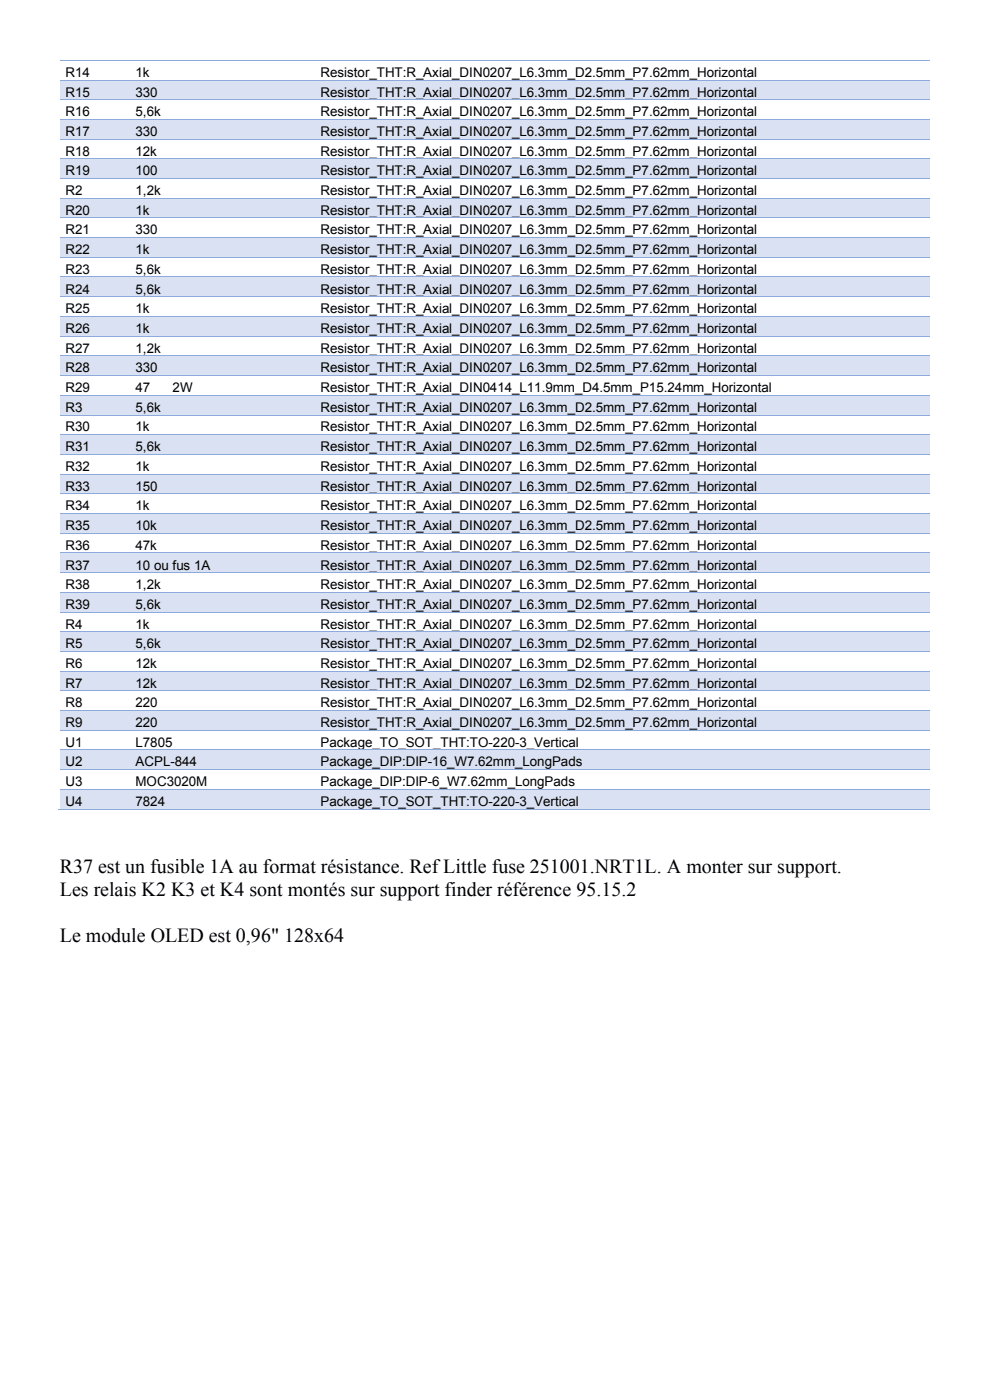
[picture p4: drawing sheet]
<svg xmlns="http://www.w3.org/2000/svg" width="210mm" height="297mm" viewBox="0 0 210 297" stroke-linecap="round" stroke-linejoin="round" font-family="sans-serif">
<defs><g id="words">
<g font-size="4.2">
<text x="12.7" y="185.3">R37 est un fusible 1A au format résistance. Ref Little fuse 251001.NRT1L. A monter sur support.</text>
<text x="12.7" y="190.2">Les relais K2 K3 et K4 sont montés sur support finder référence 95.15.2</text>
<text x="12.7" y="199.9">Le module OLED est 0,96&quot; 128x64</text>
</g>
<g font-size="2.8">
<text x="13.9" y="16.3">R14</text>
<text x="28.7" y="16.3">1k</text>
<text x="68" y="16.3">Resistor_THT:R_Axial_DIN0207_L6.3mm_D2.5mm_P7.62mm_Horizontal</text>
<text x="13.9" y="20.5">R15</text>
<text x="28.7" y="20.5">330</text>
<text x="68" y="20.5">Resistor_THT:R_Axial_DIN0207_L6.3mm_D2.5mm_P7.62mm_Horizontal</text>
<text x="13.9" y="24.6">R16</text>
<text x="13.9" y="28.8">R17</text>
<text x="28.7" y="24.6">5,6k</text>
<text x="28.7" y="28.8">330</text>
<text x="68" y="24.6">Resistor_THT:R_Axial_DIN0207_L6.3mm_D2.5mm_P7.62mm_Horizontal</text>
<text x="68" y="28.8">Resistor_THT:R_Axial_DIN0207_L6.3mm_D2.5mm_P7.62mm_Horizontal</text>
<text x="13.9" y="33">R18</text>
<text x="28.7" y="33">12k</text>
<text x="68" y="33">Resistor_THT:R_Axial_DIN0207_L6.3mm_D2.5mm_P7.62mm_Horizontal</text>
<text x="13.9" y="37.2">R19</text>
<text x="13.9" y="41.4">R2</text>
<text x="28.7" y="37.2">100</text>
<text x="28.7" y="41.4">1,2k</text>
<text x="68" y="37.2">Resistor_THT:R_Axial_DIN0207_L6.3mm_D2.5mm_P7.62mm_Horizontal</text>
<text x="68" y="41.4">Resistor_THT:R_Axial_DIN0207_L6.3mm_D2.5mm_P7.62mm_Horizontal</text>
<text x="13.9" y="45.6">R20</text>
<text x="28.7" y="45.6">1k</text>
<text x="68" y="45.6">Resistor_THT:R_Axial_DIN0207_L6.3mm_D2.5mm_P7.62mm_Horizontal</text>
<text x="13.9" y="49.7">R21</text>
<text x="13.9" y="53.9">R22</text>
<text x="28.7" y="49.7">330</text>
<text x="28.7" y="53.9">1k</text>
<text x="68" y="49.7">Resistor_THT:R_Axial_DIN0207_L6.3mm_D2.5mm_P7.62mm_Horizontal</text>
<text x="68" y="53.9">Resistor_THT:R_Axial_DIN0207_L6.3mm_D2.5mm_P7.62mm_Horizontal</text>
<text x="13.9" y="58.1">R23</text>
<text x="28.7" y="58.1">5,6k</text>
<text x="68" y="58.1">Resistor_THT:R_Axial_DIN0207_L6.3mm_D2.5mm_P7.62mm_Horizontal</text>
<text x="13.9" y="62.3">R24</text>
<text x="28.7" y="62.3">5,6k</text>
<text x="68" y="62.3">Resistor_THT:R_Axial_DIN0207_L6.3mm_D2.5mm_P7.62mm_Horizontal</text>
<text x="13.9" y="66.5">R25</text>
<text x="13.9" y="70.7">R26</text>
<text x="28.7" y="66.5">1k</text>
<text x="28.7" y="70.7">1k</text>
<text x="68" y="66.5">Resistor_THT:R_Axial_DIN0207_L6.3mm_D2.5mm_P7.62mm_Horizontal</text>
<text x="68" y="70.7">Resistor_THT:R_Axial_DIN0207_L6.3mm_D2.5mm_P7.62mm_Horizontal</text>
<text x="13.9" y="74.8">R27</text>
<text x="28.7" y="74.8">1,2k</text>
<text x="68" y="74.8">Resistor_THT:R_Axial_DIN0207_L6.3mm_D2.5mm_P7.62mm_Horizontal</text>
<text x="13.9" y="79">R28</text>
<text x="13.9" y="83.2">R29</text>
<text x="28.7" y="79">330</text>
<text x="28.7" y="83.2">47</text>
<text x="36.6" y="83.2">2W</text>
<text x="68" y="79">Resistor_THT:R_Axial_DIN0207_L6.3mm_D2.5mm_P7.62mm_Horizontal</text>
<text x="68" y="83.2">Resistor_THT:R_Axial_DIN0414_L11.9mm_D4.5mm_P15.24mm_Horizontal</text>
<text x="13.9" y="87.4">R3</text>
<text x="28.7" y="87.4">5,6k</text>
<text x="68" y="87.4">Resistor_THT:R_Axial_DIN0207_L6.3mm_D2.5mm_P7.62mm_Horizontal</text>
<text x="13.9" y="91.5">R30</text>
<text x="13.9" y="95.7">R31</text>
<text x="28.7" y="91.5">1k</text>
<text x="28.7" y="95.7">5,6k</text>
<text x="68" y="91.5">Resistor_THT:R_Axial_DIN0207_L6.3mm_D2.5mm_P7.62mm_Horizontal</text>
<text x="68" y="95.7">Resistor_THT:R_Axial_DIN0207_L6.3mm_D2.5mm_P7.62mm_Horizontal</text>
<text x="13.9" y="99.9">R32</text>
<text x="28.7" y="99.9">1k</text>
<text x="68" y="99.9">Resistor_THT:R_Axial_DIN0207_L6.3mm_D2.5mm_P7.62mm_Horizontal</text>
<text x="13.9" y="104.1">R33</text>
<text x="28.7" y="104.1">150</text>
<text x="68" y="104.1">Resistor_THT:R_Axial_DIN0207_L6.3mm_D2.5mm_P7.62mm_Horizontal</text>
<text x="13.9" y="108.2">R34</text>
<text x="13.9" y="112.4">R35</text>
<text x="28.7" y="108.2">1k</text>
<text x="28.7" y="112.4">10k</text>
<text x="68" y="108.2">Resistor_THT:R_Axial_DIN0207_L6.3mm_D2.5mm_P7.62mm_Horizontal</text>
<text x="68" y="112.4">Resistor_THT:R_Axial_DIN0207_L6.3mm_D2.5mm_P7.62mm_Horizontal</text>
<text x="13.9" y="116.6">R36</text>
<text x="28.7" y="116.6">47k</text>
<text x="68" y="116.6">Resistor_THT:R_Axial_DIN0207_L6.3mm_D2.5mm_P7.62mm_Horizontal</text>
<text x="13.9" y="120.8">R37</text>
<text x="13.9" y="125">R38</text>
<text x="28.7" y="120.8">10 ou fus 1A</text>
<text x="28.7" y="125">1,2k</text>
<text x="68" y="120.8">Resistor_THT:R_Axial_DIN0207_L6.3mm_D2.5mm_P7.62mm_Horizontal</text>
<text x="68" y="125">Resistor_THT:R_Axial_DIN0207_L6.3mm_D2.5mm_P7.62mm_Horizontal</text>
<text x="13.9" y="129.2">R39</text>
<text x="28.7" y="129.2">5,6k</text>
<text x="68" y="129.2">Resistor_THT:R_Axial_DIN0207_L6.3mm_D2.5mm_P7.62mm_Horizontal</text>
<text x="13.9" y="133.3">R4</text>
<text x="13.9" y="137.5">R5</text>
<text x="28.7" y="133.3">1k</text>
<text x="28.7" y="137.5">5,6k</text>
<text x="68" y="133.3">Resistor_THT:R_Axial_DIN0207_L6.3mm_D2.5mm_P7.62mm_Horizontal</text>
<text x="68" y="137.5">Resistor_THT:R_Axial_DIN0207_L6.3mm_D2.5mm_P7.62mm_Horizontal</text>
<text x="13.9" y="141.7">R6</text>
<text x="28.7" y="141.7">12k</text>
<text x="68" y="141.7">Resistor_THT:R_Axial_DIN0207_L6.3mm_D2.5mm_P7.62mm_Horizontal</text>
<text x="13.9" y="145.9">R7</text>
<text x="28.7" y="145.9">12k</text>
<text x="68" y="145.9">Resistor_THT:R_Axial_DIN0207_L6.3mm_D2.5mm_P7.62mm_Horizontal</text>
<text x="13.9" y="150.1">R8</text>
<text x="13.9" y="154.3">R9</text>
<text x="28.7" y="150.1">220</text>
<text x="28.7" y="154.3">220</text>
<text x="68" y="150.1">Resistor_THT:R_Axial_DIN0207_L6.3mm_D2.5mm_P7.62mm_Horizontal</text>
<text x="68" y="154.3">Resistor_THT:R_Axial_DIN0207_L6.3mm_D2.5mm_P7.62mm_Horizontal</text>
<text x="13.9" y="158.4">U1</text>
<text x="28.7" y="158.4">L7805</text>
<text x="68" y="158.4">Package_TO_SOT_THT:TO-220-3_Vertical</text>
<text x="13.9" y="162.6">U2</text>
<text x="13.9" y="166.8">U3</text>
<text x="28.7" y="162.6">ACPL-844</text>
<text x="28.7" y="166.8">MOC3020M</text>
<text x="68" y="162.6">Package_DIP:DIP-16_W7.62mm_LongPads</text>
<text x="68" y="166.8">Package_DIP:DIP-6_W7.62mm_LongPads</text>
<text x="13.9" y="171">U4</text>
<text x="28.7" y="171">7824</text>
<text x="68" y="171">Package_TO_SOT_THT:TO-220-3_Vertical</text>
</g>
</g></defs>
<path d="M12.7 12.8h14.8" fill="none" stroke="#8ea9db" stroke-width=".21"/>
<path d="M27.5 12.7h.2v.2h-.2z" fill="#8ea9db"/>
<path d="M27.7 12.8h39.1" fill="none" stroke="#8ea9db" stroke-width=".21"/>
<path d="M66.8 12.7h.1v.2h-.1z" fill="#8ea9db"/>
<path d="M66.9 12.8h130.4" fill="none" stroke="#8ea9db" stroke-width=".21"/>
<g fill="#d9e1f2">
<path d="M12.7 17.1h14.8v4h-14.8z"/>
<path d="M13.9 17.8h12.4v3.3h-12.4z"/>
<path d="M27.5 17.1h39.3v4h-39.3z"/>
<path d="M28.7 17.8h36.8v3.3h-36.8z"/>
<path d="M66.8 17.1h130.5v4h-130.5z"/>
<path d="M68 17.8h128.1v3.3h-128.1z"/>
</g>
<path d="M12.7 17h14.8" fill="none" stroke="#8ea9db" stroke-width=".21"/>
<path d="M27.5 16.9h.2v.2h-.2z" fill="#8ea9db"/>
<path d="M27.7 17h39.1" fill="none" stroke="#8ea9db" stroke-width=".21"/>
<path d="M66.8 16.9h.1v.2h-.1z" fill="#8ea9db"/>
<path d="M66.9 17h130.4M12.7 21.2h14.8" fill="none" stroke="#8ea9db" stroke-width=".21"/>
<path d="M27.5 21.1h.2v.2h-.2z" fill="#8ea9db"/>
<path d="M27.7 21.2h39.1" fill="none" stroke="#8ea9db" stroke-width=".21"/>
<path d="M66.8 21.1h.1v.2h-.1z" fill="#8ea9db"/>
<path d="M66.9 21.2h130.4" fill="none" stroke="#8ea9db" stroke-width=".21"/>
<g fill="#d9e1f2">
<path d="M12.7 25.4h14.8v4h-14.8z"/>
<path d="M13.9 26.2h12.4v3.2h-12.4z"/>
<path d="M27.5 25.4h39.3v4h-39.3z"/>
<path d="M28.7 26.2h36.8v3.2h-36.8z"/>
<path d="M66.8 25.4h130.5v4h-130.5z"/>
<path d="M68 26.2h128.1v3.2h-128.1z"/>
</g>
<path d="M12.7 25.3h14.8" fill="none" stroke="#8ea9db" stroke-width=".21"/>
<path d="M27.5 25.2h.2v.2h-.2z" fill="#8ea9db"/>
<path d="M27.7 25.3h39.1" fill="none" stroke="#8ea9db" stroke-width=".21"/>
<path d="M66.8 25.2h.1v.2h-.1z" fill="#8ea9db"/>
<path d="M12.7 29.5h14.8M66.9 25.3h130.4" fill="none" stroke="#8ea9db" stroke-width=".21"/>
<path d="M27.5 29.4h.2v.2h-.2z" fill="#8ea9db"/>
<path d="M27.7 29.5h39.1" fill="none" stroke="#8ea9db" stroke-width=".21"/>
<path d="M66.8 29.4h.1v.2h-.1z" fill="#8ea9db"/>
<path d="M66.9 29.5h130.4" fill="none" stroke="#8ea9db" stroke-width=".21"/>
<g fill="#d9e1f2">
<path d="M12.7 33.8h14.8v4h-14.8z"/>
<path d="M13.9 34.5h12.4v3.3h-12.4z"/>
<path d="M27.5 33.8h39.3v4h-39.3z"/>
<path d="M28.7 34.5h36.8v3.3h-36.8z"/>
<path d="M66.8 33.8h130.5v4h-130.5z"/>
<path d="M68 34.5h128.1v3.3h-128.1z"/>
</g>
<path d="M12.7 33.7h14.8" fill="none" stroke="#8ea9db" stroke-width=".21"/>
<path d="M27.5 33.6h.2v.2h-.2z" fill="#8ea9db"/>
<path d="M27.7 33.7h39.1" fill="none" stroke="#8ea9db" stroke-width=".21"/>
<path d="M66.8 33.6h.1v.2h-.1z" fill="#8ea9db"/>
<path d="M12.7 37.9h14.8M66.9 33.7h130.4" fill="none" stroke="#8ea9db" stroke-width=".21"/>
<path d="M27.5 37.8h.2v.2h-.2z" fill="#8ea9db"/>
<path d="M27.7 37.9h39.1" fill="none" stroke="#8ea9db" stroke-width=".21"/>
<path d="M66.8 37.8h.1v.2h-.1z" fill="#8ea9db"/>
<path d="M66.9 37.9h130.4" fill="none" stroke="#8ea9db" stroke-width=".21"/>
<g fill="#d9e1f2">
<path d="M12.7 42.1h14.8v4h-14.8z"/>
<path d="M13.9 42.9h12.4v3.2h-12.4z"/>
<path d="M27.5 42.1h39.3v4h-39.3z"/>
<path d="M28.7 42.9h36.8v3.2h-36.8z"/>
<path d="M66.8 42.1h130.5v4h-130.5z"/>
<path d="M68 42.9h128.1v3.2h-128.1z"/>
</g>
<path d="M12.7 42h14.8" fill="none" stroke="#8ea9db" stroke-width=".21"/>
<path d="M27.5 42h.2v.1h-.2z" fill="#8ea9db"/>
<path d="M27.7 42h39.1" fill="none" stroke="#8ea9db" stroke-width=".21"/>
<path d="M66.8 42h.1v.1h-.1z" fill="#8ea9db"/>
<path d="M12.7 46.2h14.8M66.9 42h130.4" fill="none" stroke="#8ea9db" stroke-width=".21"/>
<path d="M27.5 46.1h.2v.2h-.2z" fill="#8ea9db"/>
<path d="M27.7 46.2h39.1" fill="none" stroke="#8ea9db" stroke-width=".21"/>
<path d="M66.8 46.1h.1v.2h-.1z" fill="#8ea9db"/>
<path d="M66.9 46.2h130.4" fill="none" stroke="#8ea9db" stroke-width=".21"/>
<g fill="#d9e1f2">
<path d="M12.7 50.5h14.8v4h-14.8z"/>
<path d="M13.9 51.3h12.4v3.2h-12.4z"/>
<path d="M27.5 50.5h39.3v4h-39.3z"/>
<path d="M28.7 51.3h36.8v3.2h-36.8z"/>
<path d="M66.8 50.5h130.5v4h-130.5z"/>
<path d="M68 51.3h128.1v3.2h-128.1z"/>
</g>
<path d="M12.7 50.4h14.8" fill="none" stroke="#8ea9db" stroke-width=".21"/>
<path d="M27.5 50.3h.2v.2h-.2z" fill="#8ea9db"/>
<path d="M27.7 50.4h39.1" fill="none" stroke="#8ea9db" stroke-width=".21"/>
<path d="M66.8 50.3h.1v.2h-.1z" fill="#8ea9db"/>
<path d="M12.7 54.6h14.8M66.9 50.4h130.4" fill="none" stroke="#8ea9db" stroke-width=".21"/>
<path d="M27.5 54.5h.2v.2h-.2z" fill="#8ea9db"/>
<path d="M27.7 54.6h39.1" fill="none" stroke="#8ea9db" stroke-width=".21"/>
<path d="M66.8 54.5h.1v.2h-.1z" fill="#8ea9db"/>
<path d="M66.9 54.6h130.4" fill="none" stroke="#8ea9db" stroke-width=".21"/>
<g fill="#d9e1f2">
<path d="M12.7 58.8h14.8v4.1h-14.8z"/>
<path d="M13.9 59.6h12.4v3.3h-12.4z"/>
<path d="M27.5 58.8h39.3v4.1h-39.3z"/>
<path d="M28.7 59.6h36.8v3.3h-36.8z"/>
<path d="M66.8 58.8h130.5v4.1h-130.5z"/>
<path d="M68 59.6h128.1v3.3h-128.1z"/>
</g>
<path d="M12.7 58.8h14.8" fill="none" stroke="#8ea9db" stroke-width=".21"/>
<path d="M27.5 58.7h.2v.1h-.2z" fill="#8ea9db"/>
<path d="M27.7 58.8h39.1" fill="none" stroke="#8ea9db" stroke-width=".21"/>
<path d="M66.8 58.7h.1v.1h-.1z" fill="#8ea9db"/>
<path d="M66.9 58.8h130.4M12.7 62.9h14.8" fill="none" stroke="#8ea9db" stroke-width=".21"/>
<path d="M27.5 62.9h.2v.1h-.2z" fill="#8ea9db"/>
<path d="M27.7 62.9h39.1" fill="none" stroke="#8ea9db" stroke-width=".21"/>
<path d="M66.8 62.9h.1v.1h-.1z" fill="#8ea9db"/>
<path d="M66.9 62.9h130.4" fill="none" stroke="#8ea9db" stroke-width=".21"/>
<g fill="#d9e1f2">
<path d="M12.7 67.2h14.8v4h-14.8z"/>
<path d="M13.9 68h12.4v3.2h-12.4z"/>
<path d="M27.5 67.2h39.3v4h-39.3z"/>
<path d="M28.7 68h36.8v3.2h-36.8z"/>
<path d="M66.8 67.2h130.5v4h-130.5z"/>
<path d="M68 68h128.1v3.2h-128.1z"/>
</g>
<path d="M12.7 67.1h14.8" fill="none" stroke="#8ea9db" stroke-width=".21"/>
<path d="M27.5 67.1h.2v.1h-.2z" fill="#8ea9db"/>
<path d="M27.7 67.1h39.1" fill="none" stroke="#8ea9db" stroke-width=".21"/>
<path d="M66.8 67.1h.1v.1h-.1z" fill="#8ea9db"/>
<path d="M12.7 71.3h14.8M66.9 67.1h130.4" fill="none" stroke="#8ea9db" stroke-width=".21"/>
<path d="M27.5 71.2h.2v.2h-.2z" fill="#8ea9db"/>
<path d="M27.7 71.3h39.1" fill="none" stroke="#8ea9db" stroke-width=".21"/>
<path d="M66.8 71.2h.1v.2h-.1z" fill="#8ea9db"/>
<path d="M66.9 71.3h130.4" fill="none" stroke="#8ea9db" stroke-width=".21"/>
<g fill="#d9e1f2">
<path d="M12.7 75.6h14.8v4h-14.8z"/>
<path d="M13.9 76.3h12.4v3.3h-12.4z"/>
<path d="M27.5 75.6h39.3v4h-39.3z"/>
<path d="M28.7 76.3h36.8v3.3h-36.8z"/>
<path d="M66.8 75.6h130.5v4h-130.5z"/>
<path d="M68 76.3h128.1v3.3h-128.1z"/>
</g>
<path d="M12.7 75.5h14.8" fill="none" stroke="#8ea9db" stroke-width=".21"/>
<path d="M27.5 75.4h.2v.2h-.2z" fill="#8ea9db"/>
<path d="M27.7 75.5h39.1" fill="none" stroke="#8ea9db" stroke-width=".21"/>
<path d="M66.8 75.4h.1v.2h-.1z" fill="#8ea9db"/>
<path d="M12.7 79.7h14.8M66.9 75.5h130.4" fill="none" stroke="#8ea9db" stroke-width=".21"/>
<path d="M27.5 79.6h.2v.2h-.2z" fill="#8ea9db"/>
<path d="M27.7 79.7h39.1" fill="none" stroke="#8ea9db" stroke-width=".21"/>
<path d="M66.8 79.6h.1v.2h-.1z" fill="#8ea9db"/>
<path d="M66.9 79.7h130.4" fill="none" stroke="#8ea9db" stroke-width=".21"/>
<g fill="#d9e1f2">
<path d="M12.7 83.9h14.8v4.1h-14.8z"/>
<path d="M13.9 84.7h12.4v3.3h-12.4z"/>
<path d="M27.5 83.9h39.3v4.1h-39.3z"/>
<path d="M28.7 84.7h36.8v3.3h-36.8z"/>
<path d="M66.8 83.9h130.5v4.1h-130.5z"/>
<path d="M68 84.7h128.1v3.3h-128.1z"/>
</g>
<path d="M12.7 83.9h14.8" fill="none" stroke="#8ea9db" stroke-width=".21"/>
<path d="M27.5 83.8h.2v.1h-.2z" fill="#8ea9db"/>
<path d="M27.7 83.9h39.1" fill="none" stroke="#8ea9db" stroke-width=".21"/>
<path d="M66.8 83.8h.1v.1h-.1z" fill="#8ea9db"/>
<path d="M12.7 88.1h14.8M66.9 83.9h130.4" fill="none" stroke="#8ea9db" stroke-width=".21"/>
<path d="M27.5 88h.2v.1h-.2z" fill="#8ea9db"/>
<path d="M27.7 88.1h39.1" fill="none" stroke="#8ea9db" stroke-width=".21"/>
<path d="M66.8 88h.1v.1h-.1z" fill="#8ea9db"/>
<path d="M66.9 88.1h130.4" fill="none" stroke="#8ea9db" stroke-width=".21"/>
<g fill="#d9e1f2">
<path d="M12.7 92.3h14.8v4h-14.8z"/>
<path d="M13.9 93h12.4v3.3h-12.4z"/>
<path d="M27.5 92.3h39.3v4h-39.3z"/>
<path d="M28.7 93h36.8v3.3h-36.8z"/>
<path d="M66.8 92.3h130.5v4h-130.5z"/>
<path d="M68 93h128.1v3.3h-128.1z"/>
</g>
<path d="M12.7 92.2h14.8" fill="none" stroke="#8ea9db" stroke-width=".21"/>
<path d="M27.5 92.1h.2v.2h-.2z" fill="#8ea9db"/>
<path d="M27.7 92.2h39.1" fill="none" stroke="#8ea9db" stroke-width=".21"/>
<path d="M66.8 92.1h.1v.2h-.1z" fill="#8ea9db"/>
<path d="M12.7 96.4h14.8M66.9 92.2h130.4" fill="none" stroke="#8ea9db" stroke-width=".21"/>
<path d="M27.5 96.3h.2v.2h-.2z" fill="#8ea9db"/>
<path d="M27.7 96.4h39.1" fill="none" stroke="#8ea9db" stroke-width=".21"/>
<path d="M66.8 96.3h.1v.2h-.1z" fill="#8ea9db"/>
<path d="M66.9 96.4h130.4" fill="none" stroke="#8ea9db" stroke-width=".21"/>
<g fill="#d9e1f2">
<path d="M12.7 100.7h14.8v4h-14.8z"/>
<path d="M13.9 101.4h12.4v3.3h-12.4z"/>
<path d="M27.5 100.7h39.3v4h-39.3z"/>
<path d="M28.7 101.4h36.8v3.3h-36.8z"/>
<path d="M66.8 100.7h130.5v4h-130.5z"/>
<path d="M68 101.4h128.1v3.3h-128.1z"/>
</g>
<path d="M12.7 100.6h14.8" fill="none" stroke="#8ea9db" stroke-width=".21"/>
<path d="M27.5 100.5h.2v.2h-.2z" fill="#8ea9db"/>
<path d="M27.7 100.6h39.1" fill="none" stroke="#8ea9db" stroke-width=".21"/>
<path d="M66.8 100.5h.1v.2h-.1z" fill="#8ea9db"/>
<path d="M12.7 104.8h14.8M66.9 100.6h130.4" fill="none" stroke="#8ea9db" stroke-width=".21"/>
<path d="M27.5 104.7h.2v.2h-.2z" fill="#8ea9db"/>
<path d="M27.7 104.8h39.1" fill="none" stroke="#8ea9db" stroke-width=".21"/>
<path d="M66.8 104.7h.1v.2h-.1z" fill="#8ea9db"/>
<path d="M66.9 104.8h130.4" fill="none" stroke="#8ea9db" stroke-width=".21"/>
<g fill="#d9e1f2">
<path d="M12.7 109h14.8v4h-14.8z"/>
<path d="M13.9 109.8h12.4v3.2h-12.4z"/>
<path d="M27.5 109h39.3v4h-39.3z"/>
<path d="M28.7 109.8h36.8v3.2h-36.8z"/>
<path d="M66.8 109h130.5v4h-130.5z"/>
<path d="M68 109.8h128.1v3.2h-128.1z"/>
</g>
<path d="M12.7 108.9h14.8" fill="none" stroke="#8ea9db" stroke-width=".21"/>
<path d="M27.5 108.8h.2v.2h-.2z" fill="#8ea9db"/>
<path d="M27.7 108.9h39.1" fill="none" stroke="#8ea9db" stroke-width=".21"/>
<path d="M66.8 108.8h.1v.2h-.1z" fill="#8ea9db"/>
<path d="M12.7 113.1h14.8M66.9 108.9h130.4" fill="none" stroke="#8ea9db" stroke-width=".21"/>
<path d="M27.5 113h.2v.2h-.2z" fill="#8ea9db"/>
<path d="M27.7 113.1h39.1" fill="none" stroke="#8ea9db" stroke-width=".21"/>
<path d="M66.8 113h.1v.2h-.1z" fill="#8ea9db"/>
<path d="M66.9 113.1h130.4" fill="none" stroke="#8ea9db" stroke-width=".21"/>
<g fill="#d9e1f2">
<path d="M12.7 117.4h14.8v4h-14.8z"/>
<path d="M13.9 118.2h12.4v3.2h-12.4z"/>
<path d="M27.5 117.4h39.3v4h-39.3z"/>
<path d="M28.7 118.2h36.8v3.2h-36.8z"/>
<path d="M66.8 117.4h130.5v4h-130.5z"/>
<path d="M68 118.2h128.1v3.2h-128.1z"/>
</g>
<path d="M12.7 117.3h14.8" fill="none" stroke="#8ea9db" stroke-width=".21"/>
<path d="M27.5 117.2h.2v.2h-.2z" fill="#8ea9db"/>
<path d="M27.7 117.3h39.1" fill="none" stroke="#8ea9db" stroke-width=".21"/>
<path d="M66.8 117.2h.1v.2h-.1z" fill="#8ea9db"/>
<path d="M66.9 117.3h130.4M12.7 121.5h14.8" fill="none" stroke="#8ea9db" stroke-width=".21"/>
<path d="M27.5 121.4h.2v.2h-.2z" fill="#8ea9db"/>
<path d="M27.7 121.5h39.1" fill="none" stroke="#8ea9db" stroke-width=".21"/>
<path d="M66.8 121.4h.1v.2h-.1z" fill="#8ea9db"/>
<path d="M66.9 121.5h130.4" fill="none" stroke="#8ea9db" stroke-width=".21"/>
<g fill="#d9e1f2">
<path d="M12.7 125.7h14.8v4.1h-14.8z"/>
<path d="M13.9 126.5h12.4v3.3h-12.4z"/>
<path d="M27.5 125.7h39.3v4.1h-39.3z"/>
<path d="M28.7 126.5h36.8v3.3h-36.8z"/>
<path d="M66.8 125.7h130.5v4.1h-130.5z"/>
<path d="M68 126.5h128.1v3.3h-128.1z"/>
</g>
<path d="M12.7 125.6h14.8" fill="none" stroke="#8ea9db" stroke-width=".21"/>
<path d="M27.5 125.6h.2v.1h-.2z" fill="#8ea9db"/>
<path d="M27.7 125.6h39.1" fill="none" stroke="#8ea9db" stroke-width=".21"/>
<path d="M66.8 125.6h.1v.1h-.1z" fill="#8ea9db"/>
<path d="M12.7 129.8h14.8M66.9 125.6h130.4" fill="none" stroke="#8ea9db" stroke-width=".21"/>
<path d="M27.5 129.8h.2v.1h-.2z" fill="#8ea9db"/>
<path d="M27.7 129.8h39.1" fill="none" stroke="#8ea9db" stroke-width=".21"/>
<path d="M66.8 129.8h.1v.1h-.1z" fill="#8ea9db"/>
<path d="M66.9 129.8h130.4" fill="none" stroke="#8ea9db" stroke-width=".21"/>
<g fill="#d9e1f2">
<path d="M12.7 134.1h14.8v4h-14.8z"/>
<path d="M13.9 134.9h12.4v3.2h-12.4z"/>
<path d="M27.5 134.1h39.3v4h-39.3z"/>
<path d="M28.7 134.9h36.8v3.2h-36.8z"/>
<path d="M66.8 134.1h130.5v4h-130.5z"/>
<path d="M68 134.9h128.1v3.2h-128.1z"/>
</g>
<path d="M12.7 134h14.8" fill="none" stroke="#8ea9db" stroke-width=".21"/>
<path d="M27.5 133.9h.2v.2h-.2z" fill="#8ea9db"/>
<path d="M27.7 134h39.1" fill="none" stroke="#8ea9db" stroke-width=".21"/>
<path d="M66.8 133.9h.1v.2h-.1z" fill="#8ea9db"/>
<path d="M12.7 138.2h14.8M66.9 134h130.4" fill="none" stroke="#8ea9db" stroke-width=".21"/>
<path d="M27.5 138.1h.2v.2h-.2z" fill="#8ea9db"/>
<path d="M27.7 138.2h39.1" fill="none" stroke="#8ea9db" stroke-width=".21"/>
<path d="M66.8 138.1h.1v.2h-.1z" fill="#8ea9db"/>
<path d="M66.9 138.2h130.4" fill="none" stroke="#8ea9db" stroke-width=".21"/>
<g fill="#d9e1f2">
<path d="M12.7 142.5h14.8v4h-14.8z"/>
<path d="M13.9 143.2h12.4v3.3h-12.4z"/>
<path d="M27.5 142.5h39.3v4h-39.3z"/>
<path d="M28.7 143.2h36.8v3.3h-36.8z"/>
<path d="M66.8 142.5h130.5v4h-130.5z"/>
<path d="M68 143.2h128.1v3.3h-128.1z"/>
</g>
<path d="M12.7 142.4h14.8" fill="none" stroke="#8ea9db" stroke-width=".21"/>
<path d="M27.5 142.3h.2v.2h-.2z" fill="#8ea9db"/>
<path d="M27.7 142.4h39.1" fill="none" stroke="#8ea9db" stroke-width=".21"/>
<path d="M66.8 142.3h.1v.2h-.1z" fill="#8ea9db"/>
<path d="M12.7 146.6h14.8M66.9 142.4h130.4" fill="none" stroke="#8ea9db" stroke-width=".21"/>
<path d="M27.5 146.5h.2v.1h-.2z" fill="#8ea9db"/>
<path d="M27.7 146.6h39.1" fill="none" stroke="#8ea9db" stroke-width=".21"/>
<path d="M66.8 146.5h.1v.1h-.1z" fill="#8ea9db"/>
<path d="M66.9 146.6h130.4" fill="none" stroke="#8ea9db" stroke-width=".21"/>
<g fill="#d9e1f2">
<path d="M12.7 150.8h14.8v4.1h-14.8z"/>
<path d="M13.9 151.6h12.4v3.3h-12.4z"/>
<path d="M27.5 150.8h39.3v4.1h-39.3z"/>
<path d="M28.7 151.6h36.8v3.3h-36.8z"/>
<path d="M66.8 150.8h130.5v4.1h-130.5z"/>
<path d="M68 151.6h128.1v3.3h-128.1z"/>
</g>
<path d="M12.7 150.7h14.8" fill="none" stroke="#8ea9db" stroke-width=".21"/>
<path d="M27.5 150.7h.2v.1h-.2z" fill="#8ea9db"/>
<path d="M27.7 150.7h39.1" fill="none" stroke="#8ea9db" stroke-width=".21"/>
<path d="M66.8 150.7h.1v.1h-.1z" fill="#8ea9db"/>
<path d="M12.7 154.9h14.8M66.9 150.7h130.4" fill="none" stroke="#8ea9db" stroke-width=".21"/>
<path d="M27.5 154.9h.2v.1h-.2z" fill="#8ea9db"/>
<path d="M27.7 154.9h39.1" fill="none" stroke="#8ea9db" stroke-width=".21"/>
<path d="M66.8 154.9h.1v.1h-.1z" fill="#8ea9db"/>
<path d="M66.9 154.9h130.4" fill="none" stroke="#8ea9db" stroke-width=".21"/>
<g fill="#d9e1f2">
<path d="M12.7 159.2h14.8v4h-14.8z"/>
<path d="M13.9 159.9h12.4v3.3h-12.4z"/>
<path d="M27.5 159.2h39.3v4h-39.3z"/>
<path d="M28.7 159.9h36.8v3.3h-36.8z"/>
<path d="M66.8 159.2h130.5v4h-130.5z"/>
<path d="M68 159.9h128.1v3.3h-128.1z"/>
</g>
<path d="M12.7 159.1h14.8" fill="none" stroke="#8ea9db" stroke-width=".21"/>
<path d="M27.5 159h.2v.2h-.2z" fill="#8ea9db"/>
<path d="M27.7 159.1h39.1" fill="none" stroke="#8ea9db" stroke-width=".21"/>
<path d="M66.8 159h.1v.2h-.1z" fill="#8ea9db"/>
<path d="M66.9 159.1h130.4M12.7 163.3h14.8" fill="none" stroke="#8ea9db" stroke-width=".21"/>
<path d="M27.5 163.2h.2v.2h-.2z" fill="#8ea9db"/>
<path d="M27.7 163.3h39.1" fill="none" stroke="#8ea9db" stroke-width=".21"/>
<path d="M66.8 163.2h.1v.2h-.1z" fill="#8ea9db"/>
<path d="M66.9 163.3h130.4" fill="none" stroke="#8ea9db" stroke-width=".21"/>
<g fill="#d9e1f2">
<path d="M12.7 167.6h14.8v4h-14.8z"/>
<path d="M13.9 168.3h12.4v3.3h-12.4z"/>
<path d="M27.5 167.6h39.3v4h-39.3z"/>
<path d="M28.7 168.3h36.8v3.3h-36.8z"/>
<path d="M66.8 167.6h130.5v4h-130.5z"/>
<path d="M68 168.3h128.1v3.3h-128.1z"/>
</g>
<path d="M12.7 167.5h14.8" fill="none" stroke="#8ea9db" stroke-width=".21"/>
<path d="M27.5 167.4h.2v.2h-.2z" fill="#8ea9db"/>
<path d="M27.7 167.5h39.1" fill="none" stroke="#8ea9db" stroke-width=".21"/>
<path d="M66.8 167.4h.1v.2h-.1z" fill="#8ea9db"/>
<path d="M12.4 171.7h15.1M66.9 167.5h130.4" fill="none" stroke="#8ea9db" stroke-width=".21"/>
<path d="M27.3 171.6h.1v.1h-.1z" fill="#8ea9db"/>
<path d="M27.4 171.7h39.4" fill="none" stroke="#8ea9db" stroke-width=".21"/>
<path d="M66.5 171.6h.2v.1h-.2z" fill="#8ea9db"/>
<path d="M66.7 171.7h130.6" fill="none" stroke="#8ea9db" stroke-width=".21"/>
<use href="#words"/>
</svg>
